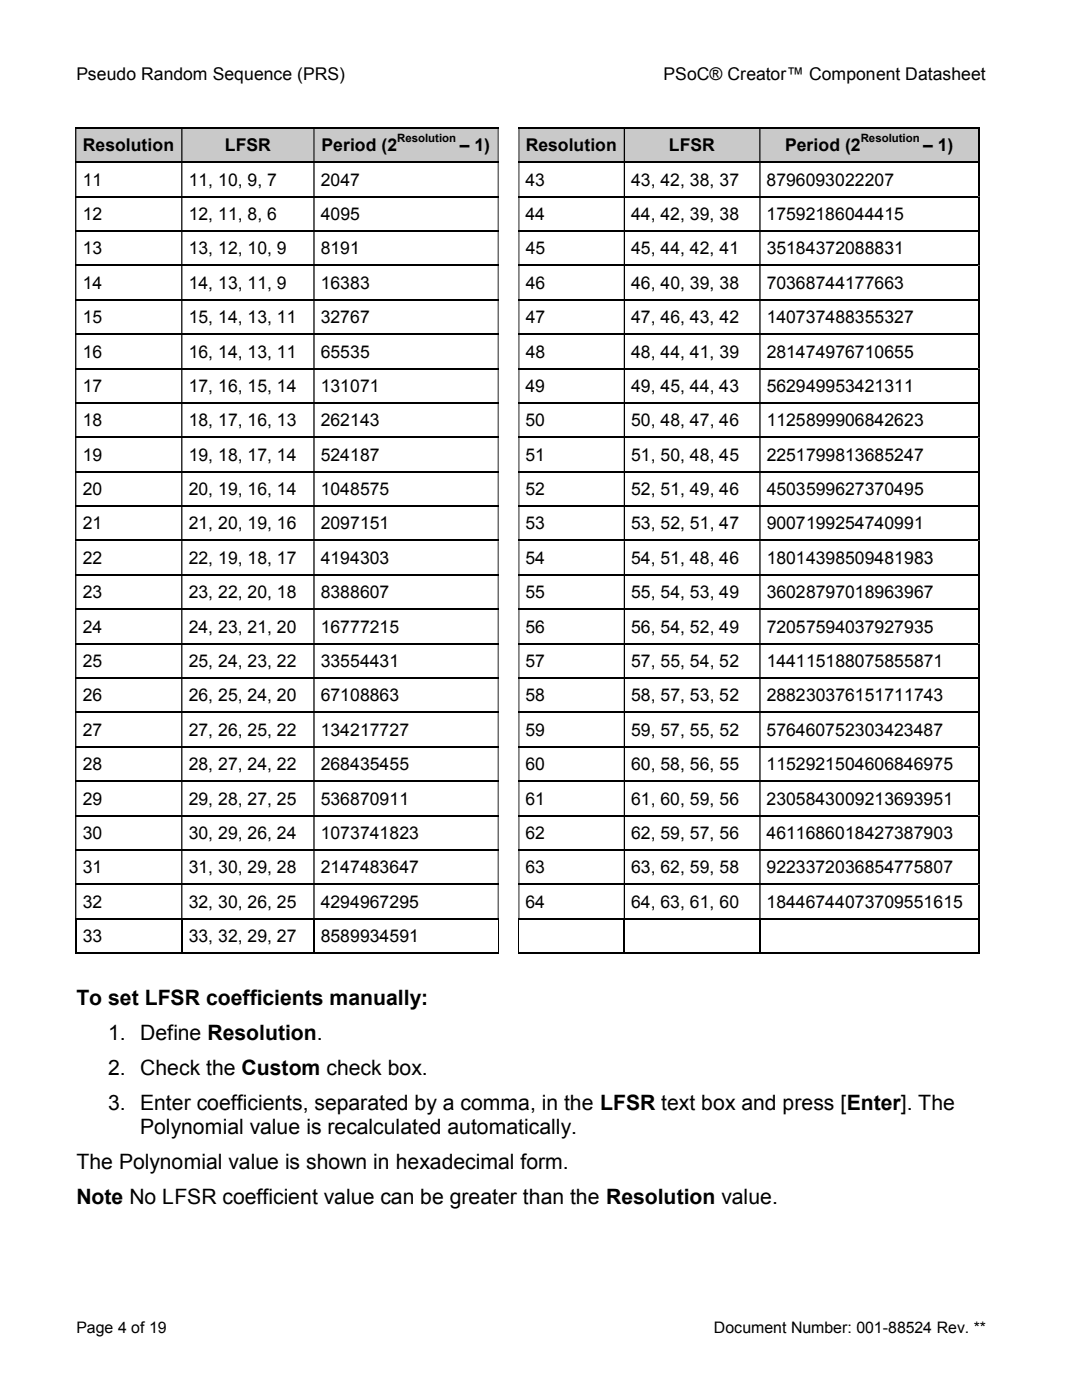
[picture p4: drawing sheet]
<svg xmlns="http://www.w3.org/2000/svg" width="216mm" height="279mm" viewBox="0 0 216 279" stroke-linecap="round" stroke-linejoin="round" font-family="sans-serif">
<defs><g id="words">
<g font-size="4.2">
<text x="15.2" y="200.6">To set LFSR coefficients manually:</text>
<text x="21.6" y="207.6">1. Define Resolution.</text>
<text x="21.6" y="214.5">2. Check the Custom check box.</text>
<text x="21.6" y="221.5">3. Enter coefficients, separated by a comma, in the LFSR text box and press [Enter]. The</text>
<text x="27.9" y="226.4">Polynomial value is recalculated automatically.</text>
<text x="15.2" y="233.4">The Polynomial value is shown in hexadecimal form.</text>
<text x="15.2" y="240.4">Note No LFSR coefficient value can be greater than the Resolution value.</text>
</g>
<g font-size="3.5">
<text x="15.2" y="16">Pseudo Random Sequence (PRS)</text>
<text x="132.4" y="16">PSoC® Creator™ Component Datasheet</text>
<text x="16.6" y="30.1">Resolution</text>
<text x="44.9" y="30.1">LFSR</text>
<text x="64.2" y="30.1">Period (2</text>
<text x="91.7" y="30.1">– 1)</text>
<text x="104.9" y="30.1">Resolution</text>
<text x="133.5" y="30.1">LFSR</text>
<text x="156.7" y="30.1">Period (2</text>
<text x="184.2" y="30.1">– 1)</text>
<text x="16.5" y="37">11</text>
<text x="37.7" y="37">11, 10, 9, 7</text>
<text x="64" y="37">2047</text>
<text x="104.9" y="37">43</text>
<text x="126" y="37">43, 42, 38, 37</text>
<text x="153" y="37">8796093022207</text>
<text x="16.5" y="43.9">12</text>
<text x="37.7" y="43.9">12, 11, 8, 6</text>
<text x="64" y="43.9">4095</text>
<text x="104.9" y="43.9">44</text>
<text x="126" y="43.9">44, 42, 39, 38</text>
<text x="153" y="43.9">17592186044415</text>
<text x="16.5" y="50.8">13</text>
<text x="37.7" y="50.8">13, 12, 10, 9</text>
<text x="64" y="50.8">8191</text>
<text x="104.9" y="50.8">45</text>
<text x="126" y="50.8">45, 44, 42, 41</text>
<text x="153" y="50.8">35184372088831</text>
<text x="16.5" y="57.7">14</text>
<text x="37.7" y="57.7">14, 13, 11, 9</text>
<text x="64" y="57.7">16383</text>
<text x="104.9" y="57.7">46</text>
<text x="126" y="57.7">46, 40, 39, 38</text>
<text x="153" y="57.7">70368744177663</text>
<text x="16.5" y="64.5">15</text>
<text x="37.7" y="64.5">15, 14, 13, 11</text>
<text x="64" y="64.5">32767</text>
<text x="104.9" y="64.5">47</text>
<text x="126" y="64.5">47, 46, 43, 42</text>
<text x="153" y="64.5">140737488355327</text>
<text x="16.5" y="71.4">16</text>
<text x="37.7" y="71.4">16, 14, 13, 11</text>
<text x="64" y="71.4">65535</text>
<text x="104.9" y="71.4">48</text>
<text x="126" y="71.4">48, 44, 41, 39</text>
<text x="153" y="71.4">281474976710655</text>
<text x="16.5" y="78.2">17</text>
<text x="37.7" y="78.2">17, 16, 15, 14</text>
<text x="64" y="78.2">131071</text>
<text x="104.9" y="78.2">49</text>
<text x="126" y="78.2">49, 45, 44, 43</text>
<text x="153" y="78.2">562949953421311</text>
<text x="16.5" y="85.1">18</text>
<text x="37.7" y="85.1">18, 17, 16, 13</text>
<text x="64" y="85.1">262143</text>
<text x="104.9" y="85.1">50</text>
<text x="126" y="85.1">50, 48, 47, 46</text>
<text x="153" y="85.1">1125899906842623</text>
<text x="16.5" y="91.9">19</text>
<text x="37.7" y="91.9">19, 18, 17, 14</text>
<text x="64" y="91.9">524187</text>
<text x="104.9" y="91.9">51</text>
<text x="126" y="91.9">51, 50, 48, 45</text>
<text x="153" y="91.9">2251799813685247</text>
<text x="16.5" y="98.8">20</text>
<text x="37.7" y="98.8">20, 19, 16, 14</text>
<text x="64" y="98.8">1048575</text>
<text x="104.9" y="98.8">52</text>
<text x="126" y="98.8">52, 51, 49, 46</text>
<text x="153" y="98.8">4503599627370495</text>
<text x="16.5" y="105.7">21</text>
<text x="37.7" y="105.7">21, 20, 19, 16</text>
<text x="64" y="105.7">2097151</text>
<text x="104.9" y="105.7">53</text>
<text x="126" y="105.7">53, 52, 51, 47</text>
<text x="153" y="105.7">9007199254740991</text>
<text x="16.5" y="112.5">22</text>
<text x="37.7" y="112.5">22, 19, 18, 17</text>
<text x="64" y="112.5">4194303</text>
<text x="104.9" y="112.5">54</text>
<text x="126" y="112.5">54, 51, 48, 46</text>
<text x="153" y="112.5">18014398509481983</text>
<text x="16.5" y="119.4">23</text>
<text x="37.7" y="119.4">23, 22, 20, 18</text>
<text x="64" y="119.4">8388607</text>
<text x="104.9" y="119.4">55</text>
<text x="126" y="119.4">55, 54, 53, 49</text>
<text x="153" y="119.4">36028797018963967</text>
<text x="16.5" y="126.2">24</text>
<text x="37.7" y="126.2">24, 23, 21, 20</text>
<text x="64" y="126.2">16777215</text>
<text x="104.9" y="126.2">56</text>
<text x="126" y="126.2">56, 54, 52, 49</text>
<text x="153" y="126.2">72057594037927935</text>
<text x="16.5" y="133.1">25</text>
<text x="37.7" y="133.1">25, 24, 23, 22</text>
<text x="64" y="133.1">33554431</text>
<text x="104.9" y="133.1">57</text>
<text x="126" y="133.1">57, 55, 54, 52</text>
<text x="153" y="133.1">144115188075855871</text>
<text x="16.5" y="140">26</text>
<text x="37.7" y="140">26, 25, 24, 20</text>
<text x="64" y="140">67108863</text>
<text x="104.9" y="140">58</text>
<text x="126" y="140">58, 57, 53, 52</text>
<text x="153" y="140">288230376151711743</text>
<text x="16.5" y="146.9">27</text>
<text x="37.7" y="146.9">27, 26, 25, 22</text>
<text x="64" y="146.9">134217727</text>
<text x="104.9" y="146.9">59</text>
<text x="126" y="146.9">59, 57, 55, 52</text>
<text x="153" y="146.9">576460752303423487</text>
<text x="16.5" y="153.7">28</text>
<text x="37.7" y="153.7">28, 27, 24, 22</text>
<text x="64" y="153.7">268435455</text>
<text x="104.9" y="153.7">60</text>
<text x="126" y="153.7">60, 58, 56, 55</text>
<text x="153" y="153.7">1152921504606846975</text>
<text x="16.5" y="160.6">29</text>
<text x="37.7" y="160.6">29, 28, 27, 25</text>
<text x="64" y="160.6">536870911</text>
<text x="104.9" y="160.6">61</text>
<text x="126" y="160.6">61, 60, 59, 56</text>
<text x="153" y="160.6">2305843009213693951</text>
<text x="16.5" y="167.4">30</text>
<text x="37.7" y="167.4">30, 29, 26, 24</text>
<text x="64" y="167.4">1073741823</text>
<text x="104.9" y="167.4">62</text>
<text x="126" y="167.4">62, 59, 57, 56</text>
<text x="153" y="167.4">4611686018427387903</text>
<text x="16.5" y="174.3">31</text>
<text x="37.7" y="174.3">31, 30, 29, 28</text>
<text x="64" y="174.3">2147483647</text>
<text x="104.9" y="174.3">63</text>
<text x="126" y="174.3">63, 62, 59, 58</text>
<text x="153" y="174.3">9223372036854775807</text>
<text x="16.5" y="181.1">32</text>
<text x="37.7" y="181.1">32, 30, 26, 25</text>
<text x="64" y="181.1">4294967295</text>
<text x="104.9" y="181.1">64</text>
<text x="126" y="181.1">64, 63, 61, 60</text>
<text x="153" y="181.1">18446744073709551615</text>
<text x="16.5" y="188">33</text>
<text x="37.7" y="188">33, 32, 29, 27</text>
<text x="64" y="188">8589934591</text>
</g>
<g font-size="3.2">
<text x="15.2" y="266">Page 4 of 19</text>
<text x="142.5" y="266">Document Number: 001-88524 Rev. **</text>
</g>
<g font-size="2.3">
<text x="79.2" y="28.4">Resolution</text>
<text x="171.7" y="28.4">Resolution</text>
</g>
</g></defs>
<g fill="#cac9c9">
<path d="M15.2 25.7h20.9v6.6h-20.9z"/>
<path d="M36.4 25.7h26.1v6.6h-26.1z"/>
<path d="M62.8 25.7h36.5v6.6h-36.5z"/>
<path d="M103.6 25.7h20.9v6.6h-20.9z"/>
<path d="M124.7 25.7h26.8v6.6h-26.8z"/>
<path d="M151.8 25.7h43.4v6.6h-43.4z"/>
</g>
<g fill="none" stroke="#000" stroke-width=".25">
<path d="M15 25.5h84.3M15 32.4h84.3M15 39.2h84.3M103.5 25.5h92M103.5 32.4h91.7M103.5 39.2h91.7M195.4 25.7v6.6M195.4 32.5v6.6M195.4 39.4v6.6M15 46.1h84.3M15 53h84.3M15 59.8h84.3"/>
<path d="M103.5 46.1h91.7M103.5 53h91.7M103.5 59.8h91.7M195.4 46.2v6.6M195.4 53.1v6.6M195.4 59.9v6.6M15 66.7h84.3M15 73.6h84.3M103.5 66.7h91.7M103.5 73.6h91.7M195.4 66.8v6.6M195.4 73.7v6.6"/>
<path d="M15 80.4h84.3M15 87.3h84.3M15 94.1h84.3M103.5 80.4h91.7M103.5 87.3h91.7M103.5 94.1h91.7M195.4 80.6v6.6M195.4 87.4v6.6M195.4 94.3v6.6M15 101h84.3M15 107.9h84.3M15 114.7h84.3"/>
<path d="M103.5 101h91.7M103.5 107.9h91.7M103.5 114.7h91.7M195.4 101.1v6.6M195.4 108v6.6M195.4 114.9v6.6M15 121.6h84.3M15 128.4h84.3M15 135.3h84.3M103.5 121.6h91.7M103.5 128.4h91.7M103.5 135.3h91.7"/>
<path d="M195.4 121.7v6.6M195.4 128.6v6.6M195.4 135.4v6.6M15 142.2h84.3M15 149h84.3M15 155.9h84.3M103.5 142.2h91.7M103.5 149h91.7M103.5 155.9h91.7M195.4 142.3v6.6M195.4 149.1v6.6M195.4 156v6.6"/>
<path d="M15 162.8h84.3M15 169.6h84.3M15 176.5h84.3M103.5 162.8h91.7M103.5 169.6h91.7M103.5 176.5h91.7M195.4 162.9v6.6M195.4 169.8v6.6M195.4 176.6v6.6M15 183.3h84.3M15 190.2h21.2M15.1 183.5v6.8"/>
<path d="M36.3 183.5v6.8M36.4 190.2h26.1M62.7 183.5v6.8M62.8 190.2h36.5M103.5 183.3h91.7M103.5 190.2h21M124.6 183.5v6.8M124.7 190.2h26.8M151.6 183.5v6.8M151.8 190.2h43.4M195.4 183.5v6.8"/>
</g>
<g fill="#000">
<path d="M99.3 25.4h.2v.3h-.2zM99.3 32.3h.2v.2h-.2zM99.3 39.1h.2v.3h-.2zM99.3 46h.2v.2h-.2zM99.3 52.8h.2v.3h-.2zM99.3 59.7h.2v.2h-.2zM99.3 66.5h.2v.3h-.2zM99.3 73.4h.2v.3h-.2zM99.3 80.3h.2v.3h-.2zM99.3 87.2h.2v.2h-.2zM99.3 94h.2v.3h-.2zM99.3 100.9h.2v.2h-.2z"/>
<path d="M99.3 107.7h.2v.3h-.2zM99.3 114.6h.2v.3h-.2zM99.3 121.5h.2v.2h-.2zM99.3 128.3h.2v.3h-.2zM99.3 135.2h.2v.2h-.2zM99.3 142h.2v.3h-.2zM99.3 148.9h.2v.2h-.2zM99.3 155.7h.2v.3h-.2zM99.3 162.6h.2v.3h-.2zM99.3 169.5h.2v.3h-.2zM99.3 176.4h.2v.2h-.2zM99.3 183.2h.2v.3h-.2z"/>
<path d="M195.2 183.2h.3v.3h-.3zM195.2 190.1h.3v.2h-.3z"/>
</g>
<g fill="#000">
<path d="M195.2 25.4h.3v.3h-.3zM15 25.7h.2v6.6h-.2zM36.2 25.7h.2v6.6h-.2zM62.5 25.7h.3v6.6h-.3zM99.3 25.7h.2v6.6h-.2zM103.5 25.7h.1v6.6h-.1zM124.5 25.7h.2v6.6h-.2zM151.5 25.7h.3v6.6h-.3z" fill-rule="evenodd"/>
<path d="M195.2 32.3h.3v.2h-.3zM15 32.5h.2v6.6h-.2zM36.2 32.5h.2v6.6h-.2zM62.5 32.5h.3v6.6h-.3zM99.3 32.5h.2v6.6h-.2zM103.5 32.5h.1v6.6h-.1zM124.5 32.5h.2v6.6h-.2zM151.5 32.5h.3v6.6h-.3z" fill-rule="evenodd"/>
<path d="M195.2 39.1h.3v.3h-.3zM15 39.4h.2v6.6h-.2zM36.2 39.4h.2v6.6h-.2zM62.5 39.4h.3v6.6h-.3zM99.3 39.4h.2v6.6h-.2zM103.5 39.4h.1v6.6h-.1zM124.5 39.4h.2v6.6h-.2zM151.5 39.4h.3v6.6h-.3z" fill-rule="evenodd"/>
<path d="M195.2 46h.3v.2h-.3zM15 46.2h.2v6.6h-.2zM36.2 46.2h.2v6.6h-.2zM62.5 46.2h.3v6.6h-.3zM99.3 46.2h.2v6.6h-.2zM103.5 46.2h.1v6.6h-.1zM124.5 46.2h.2v6.6h-.2zM151.5 46.2h.3v6.6h-.3z" fill-rule="evenodd"/>
<path d="M195.2 52.8h.3v.3h-.3zM15 53.1h.2v6.6h-.2zM36.2 53.1h.2v6.6h-.2zM62.5 53.1h.3v6.6h-.3zM99.3 53.1h.2v6.6h-.2zM103.5 53.1h.1v6.6h-.1zM124.5 53.1h.2v6.6h-.2zM151.5 53.1h.3v6.6h-.3z" fill-rule="evenodd"/>
<path d="M195.2 59.7h.3v.2h-.3zM15 59.9h.2v6.6h-.2zM36.2 59.9h.2v6.6h-.2zM62.5 59.9h.3v6.6h-.3zM99.3 59.9h.2v6.6h-.2zM103.5 59.9h.1v6.6h-.1zM124.5 59.9h.2v6.6h-.2zM151.5 59.9h.3v6.6h-.3z" fill-rule="evenodd"/>
<path d="M195.2 66.5h.3v.3h-.3zM15 66.8h.2v6.6h-.2zM36.2 66.8h.2v6.6h-.2zM62.5 66.8h.3v6.6h-.3zM99.3 66.8h.2v6.6h-.2zM103.5 66.8h.1v6.6h-.1zM124.5 66.8h.2v6.6h-.2zM151.5 66.8h.3v6.6h-.3z" fill-rule="evenodd"/>
<path d="M195.2 73.4h.3v.3h-.3zM15 73.7h.2v6.6h-.2zM36.2 73.7h.2v6.6h-.2zM62.5 73.7h.3v6.6h-.3zM99.3 73.7h.2v6.6h-.2zM103.5 73.7h.1v6.6h-.1zM124.5 73.7h.2v6.6h-.2zM151.5 73.7h.3v6.6h-.3z" fill-rule="evenodd"/>
<path d="M195.2 80.3h.3v.3h-.3zM15 80.6h.2v6.6h-.2zM36.2 80.6h.2v6.6h-.2zM62.5 80.6h.3v6.6h-.3zM99.3 80.6h.2v6.6h-.2zM103.5 80.6h.1v6.6h-.1zM124.5 80.6h.2v6.6h-.2zM151.5 80.6h.3v6.6h-.3z" fill-rule="evenodd"/>
<path d="M195.2 87.2h.3v.2h-.3zM15 87.4h.2v6.6h-.2zM36.2 87.4h.2v6.6h-.2zM62.5 87.4h.3v6.6h-.3zM99.3 87.4h.2v6.6h-.2zM103.5 87.4h.1v6.6h-.1zM124.5 87.4h.2v6.6h-.2zM151.5 87.4h.3v6.6h-.3z" fill-rule="evenodd"/>
<path d="M195.2 94h.3v.3h-.3zM15 94.3h.2v6.6h-.2zM36.2 94.3h.2v6.6h-.2zM62.5 94.3h.3v6.6h-.3zM99.3 94.3h.2v6.6h-.2zM103.5 94.3h.1v6.6h-.1zM124.5 94.3h.2v6.6h-.2zM151.5 94.3h.3v6.6h-.3z" fill-rule="evenodd"/>
<path d="M195.2 100.9h.3v.2h-.3zM15 101.1h.2v6.6h-.2zM36.2 101.1h.2v6.6h-.2zM62.5 101.1h.3v6.6h-.3zM99.3 101.1h.2v6.6h-.2zM103.5 101.1h.1v6.6h-.1zM124.5 101.1h.2v6.6h-.2zM151.5 101.1h.3v6.6h-.3z" fill-rule="evenodd"/>
<path d="M195.2 107.7h.3v.3h-.3zM15 108h.2v6.6h-.2zM36.2 108h.2v6.6h-.2zM62.5 108h.3v6.6h-.3zM99.3 108h.2v6.6h-.2zM103.5 108h.1v6.6h-.1zM124.5 108h.2v6.6h-.2zM151.5 108h.3v6.6h-.3z" fill-rule="evenodd"/>
<path d="M195.2 114.6h.3v.3h-.3zM15 114.9h.2v6.6h-.2zM36.2 114.9h.2v6.6h-.2zM62.5 114.9h.3v6.6h-.3zM99.3 114.9h.2v6.6h-.2zM103.5 114.9h.1v6.6h-.1zM124.5 114.9h.2v6.6h-.2zM151.5 114.9h.3v6.6h-.3z" fill-rule="evenodd"/>
<path d="M195.2 121.5h.3v.2h-.3zM15 121.7h.2v6.6h-.2zM36.2 121.7h.2v6.6h-.2zM62.5 121.7h.3v6.6h-.3zM99.3 121.7h.2v6.6h-.2zM103.5 121.7h.1v6.6h-.1zM124.5 121.7h.2v6.6h-.2zM151.5 121.7h.3v6.6h-.3z" fill-rule="evenodd"/>
<path d="M195.2 128.3h.3v.3h-.3zM15 128.6h.2v6.6h-.2zM36.2 128.6h.2v6.6h-.2zM62.5 128.6h.3v6.6h-.3zM99.3 128.6h.2v6.6h-.2zM103.5 128.6h.1v6.6h-.1zM124.5 128.6h.2v6.6h-.2zM151.5 128.6h.3v6.6h-.3z" fill-rule="evenodd"/>
<path d="M195.2 135.2h.3v.2h-.3zM15 135.4h.2v6.6h-.2zM36.2 135.4h.2v6.6h-.2zM62.5 135.4h.3v6.6h-.3zM99.3 135.4h.2v6.6h-.2zM103.5 135.4h.1v6.6h-.1zM124.5 135.4h.2v6.6h-.2zM151.5 135.4h.3v6.6h-.3z" fill-rule="evenodd"/>
<path d="M195.2 142h.3v.3h-.3zM15 142.3h.2v6.6h-.2zM36.2 142.3h.2v6.6h-.2zM62.5 142.3h.3v6.6h-.3zM99.3 142.3h.2v6.6h-.2zM103.5 142.3h.1v6.6h-.1zM124.5 142.3h.2v6.6h-.2zM151.5 142.3h.3v6.6h-.3z" fill-rule="evenodd"/>
<path d="M195.2 148.9h.3v.2h-.3zM15 149.1h.2v6.6h-.2zM36.2 149.1h.2v6.6h-.2zM62.5 149.1h.3v6.6h-.3zM99.3 149.1h.2v6.6h-.2zM103.5 149.1h.1v6.6h-.1zM124.5 149.1h.2v6.6h-.2zM151.5 149.1h.3v6.6h-.3z" fill-rule="evenodd"/>
<path d="M195.2 155.7h.3v.3h-.3zM15 156h.2v6.6h-.2zM36.2 156h.2v6.6h-.2zM62.5 156h.3v6.6h-.3zM99.3 156h.2v6.6h-.2zM103.5 156h.1v6.6h-.1zM124.5 156h.2v6.6h-.2zM151.5 156h.3v6.6h-.3z" fill-rule="evenodd"/>
<path d="M195.2 162.6h.3v.3h-.3zM15 162.9h.2v6.6h-.2zM36.2 162.9h.2v6.6h-.2zM62.5 162.9h.3v6.6h-.3zM99.3 162.9h.2v6.6h-.2zM103.5 162.9h.1v6.6h-.1zM124.5 162.9h.2v6.6h-.2zM151.5 162.9h.3v6.6h-.3z" fill-rule="evenodd"/>
<path d="M195.2 169.5h.3v.3h-.3zM15 169.8h.2v6.6h-.2zM36.2 169.8h.2v6.6h-.2zM62.5 169.8h.3v6.6h-.3zM99.3 169.8h.2v6.6h-.2zM103.5 169.8h.1v6.6h-.1zM124.5 169.8h.2v6.6h-.2zM151.5 169.8h.3v6.6h-.3z" fill-rule="evenodd"/>
<path d="M195.2 176.4h.3v.2h-.3zM15 176.6h.2v6.6h-.2zM36.2 176.6h.2v6.6h-.2zM62.5 176.6h.3v6.6h-.3zM99.3 176.6h.2v6.6h-.2zM103.5 176.6h.1v6.6h-.1zM124.5 176.6h.2v6.6h-.2zM151.5 176.6h.3v6.6h-.3z" fill-rule="evenodd"/>
</g>
<path d="M99.4 183.5v6.8M103.5 183.5v6.6" fill="none" stroke="#000" stroke-width=".2"/>
<use href="#words"/>
</svg>
